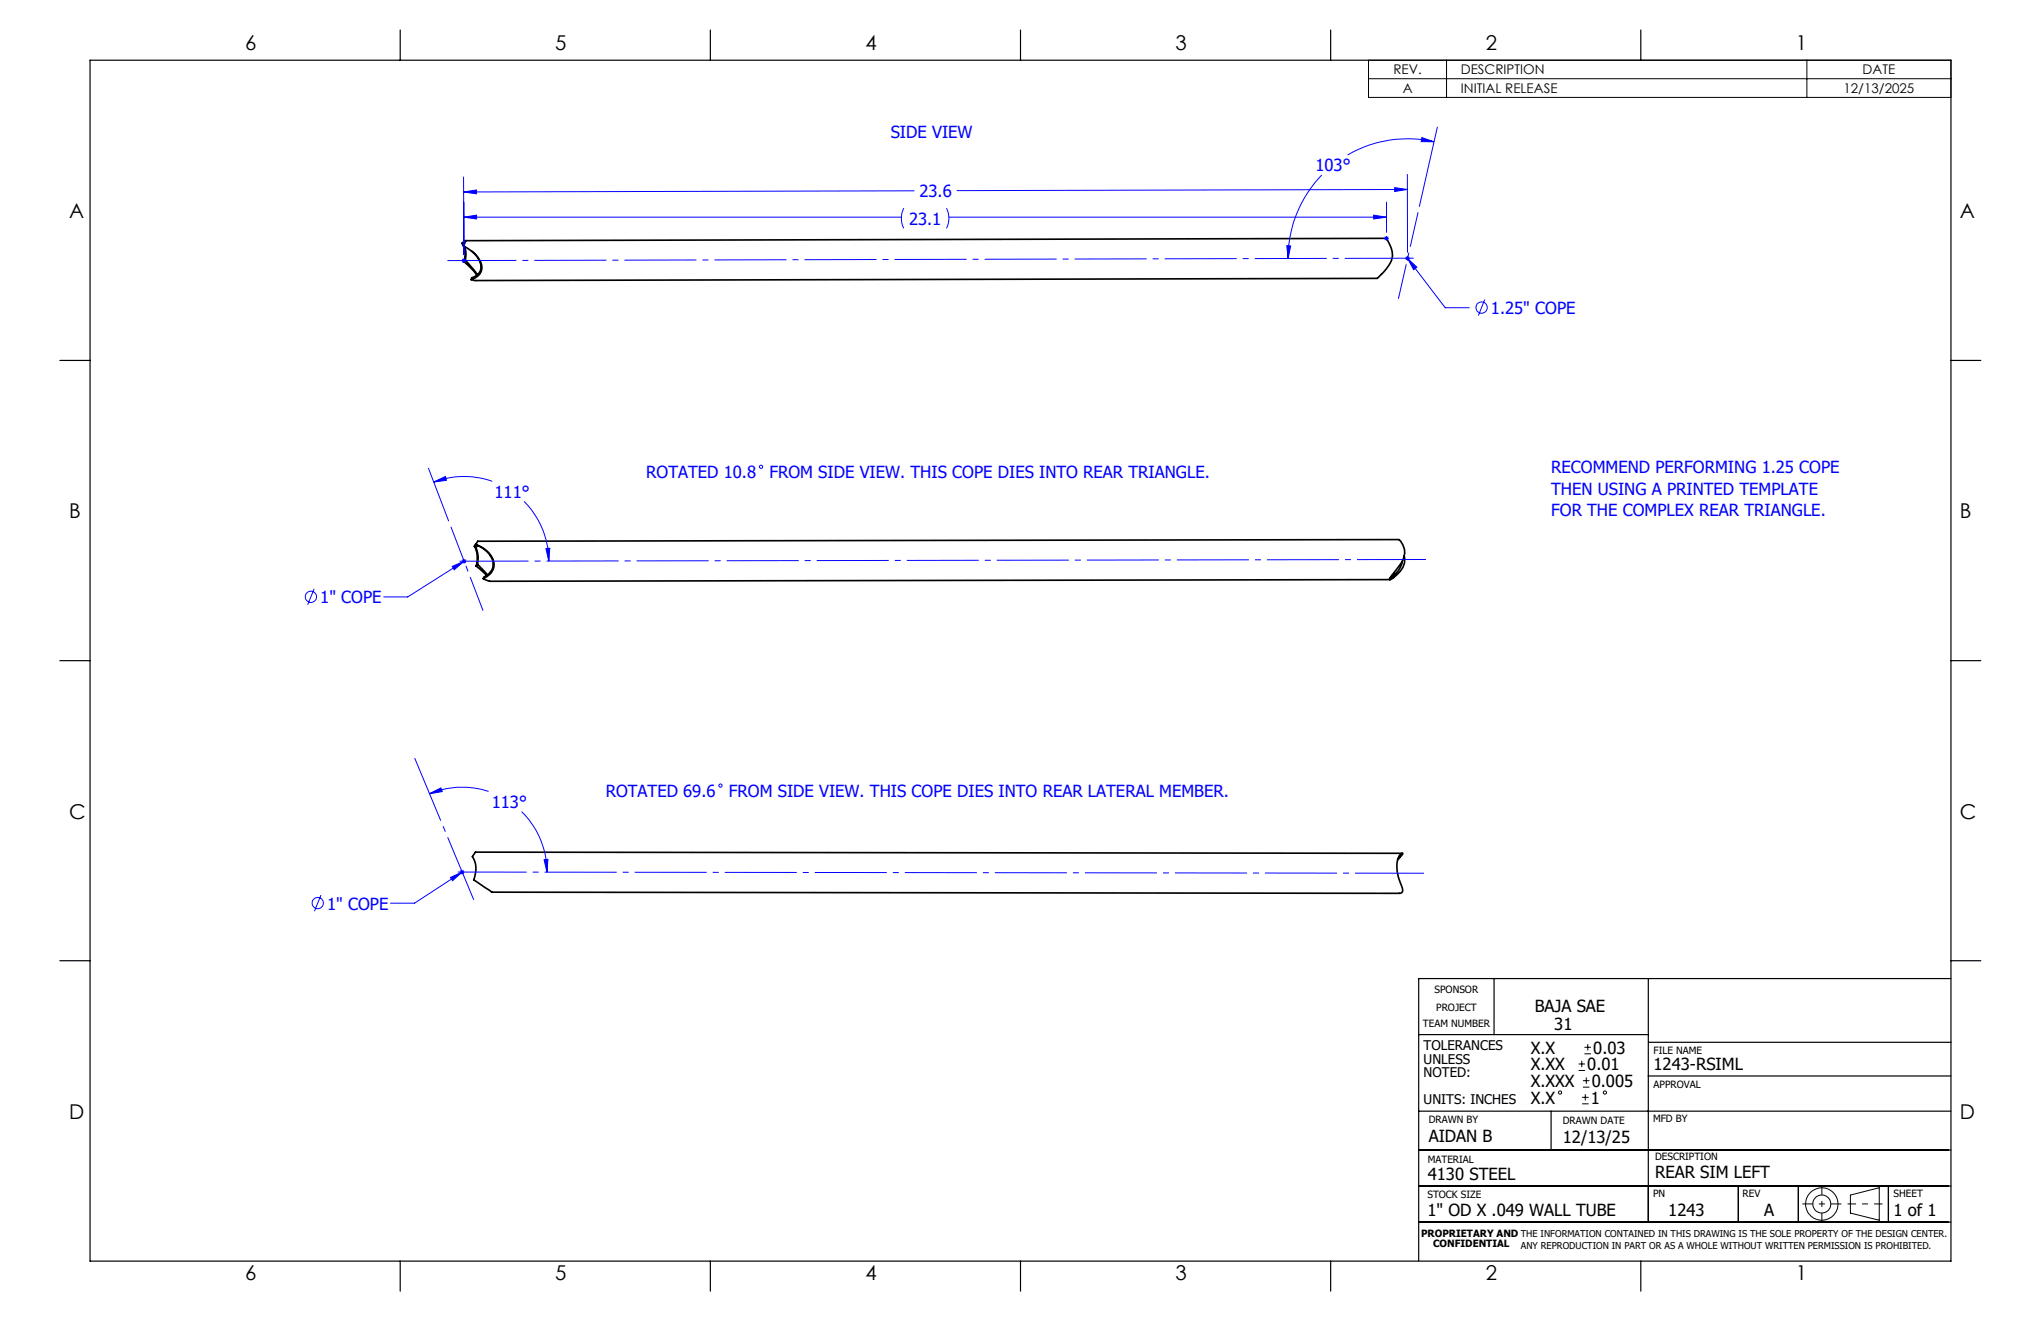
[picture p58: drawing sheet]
<svg xmlns="http://www.w3.org/2000/svg" width="432mm" height="279mm" viewBox="0 0 432 279" stroke-linecap="round" stroke-linejoin="round" font-family="sans-serif">
<defs><g id="words">
<g font-size="4.3">
<text x="51.9" y="10.7">6</text>
<text x="117.5" y="10.7">5</text>
<text x="183.1" y="10.7">4</text>
<text x="248.7" y="10.7">3</text>
<text x="314.3" y="10.7">2</text>
<text x="379.9" y="10.7">1</text>
<text x="14.6" y="46.1">A</text>
<text x="414.7" y="46.1">A</text>
<text x="14.6" y="109.6">B</text>
<text x="414.7" y="109.6">B</text>
<text x="14.6" y="173.1">C</text>
<text x="414.7" y="173.1">C</text>
<text x="14.6" y="236.6">D</text>
<text x="414.7" y="236.6">D</text>
<text x="51.9" y="270.8">6</text>
<text x="117.5" y="270.8">5</text>
<text x="183.1" y="270.8">4</text>
<text x="248.7" y="270.8">3</text>
<text x="314.3" y="270.8">2</text>
<text x="379.9" y="270.8">1</text>
</g>
<g font-size="3.5" fill="#00f">
<text x="188.4" y="29.1">SIDE VIEW</text>
<text x="194.5" y="41.7">23.6</text>
<text x="278.3" y="36.3">103°</text>
<text x="192.3" y="47.5">23.1</text>
<text x="315.4" y="66.4">1.25&quot; COPE</text>
<text x="136.7" y="101.1">ROTATED 10.8</text>
<text x="162.8" y="101.1">FROM SIDE VIEW. THIS COPE DIES INTO REAR TRIANGLE.</text>
<text x="328.2" y="100.1">RECOMMEND PERFORMING 1.25 COPE</text>
<text x="104.6" y="105.3">111°</text>
<text x="328.2" y="104.6">THEN USING A PRINTED TEMPLATE</text>
<text x="328.2" y="109.1">FOR THE COMPLEX REAR TRIANGLE.</text>
<text x="67.8" y="127.6">1&quot; COPE</text>
<text x="104" y="170.9">113°</text>
<text x="128.2" y="168.5">ROTATED 69.6</text>
<text x="154.2" y="168.5">FROM SIDE VIEW. THIS COPE DIES INTO REAR LATERAL MEMBER.</text>
<text x="69.2" y="192.4">1&quot; COPE</text>
</g>
<g font-size="3.5">
<text x="324.7" y="214">BAJA SAE</text>
<text x="328.8" y="217.9">31</text>
<text x="323.8" y="222.9">X.X</text>
<text x="323.8" y="226.4">X.XX</text>
<text x="335.8" y="226.4">0.01</text>
<text x="337.1" y="222.9">0.03</text>
<text x="349.8" y="226.4">1243-RSIML</text>
<text x="323.8" y="229.9">X.XXX</text>
<text x="323.8" y="233.5">X.X</text>
<text x="336.6" y="233.5">1</text>
<text x="336.8" y="229.9">0.005</text>
<text x="302.3" y="241.5">AIDAN B</text>
<text x="330.6" y="241.7">12/13/25</text>
<text x="302.1" y="249.7">4130 STEEL</text>
<text x="350.1" y="249.1">REAR SIM LEFT</text>
<text x="302" y="257.2">1&quot; OD X .049 WALL TUBE</text>
<text x="352.9" y="257.2">1243</text>
<text x="373.2" y="257.2">A</text>
<text x="400.6" y="257.1">1 of 1</text>
</g>
<g font-size="2.8">
<text x="294.8" y="15.7">REV.</text>
<text x="309.1" y="15.7">DESCRIPTION</text>
<text x="394.1" y="15.7">DATE</text>
<text x="296.8" y="19.7">A</text>
<text x="309.1" y="19.7">INITIAL RELEASE</text>
<text x="390" y="19.7">12/13/2025</text>
<text x="301.2" y="222.2">TOLERANCES</text>
<text x="301.2" y="225">UNLESS</text>
<text x="301.2" y="227.8">NOTED:</text>
<text x="301.2" y="233.5">UNITS: INCHES</text>
</g>
<g font-size="2.1">
<text x="303.5" y="210">SPONSOR</text>
<text x="303.8" y="213.9">PROJECT</text>
<text x="301" y="217.3">TEAM NUMBER</text>
<text x="349.8" y="222.9">FILE NAME</text>
<text x="349.8" y="230.2">APPROVAL</text>
<text x="302.3" y="237.5">DRAWN BY</text>
<text x="330.6" y="237.7">DRAWN DATE</text>
<text x="349.7" y="237.3">MFD BY</text>
<text x="302.1" y="245.9">MATERIAL</text>
<text x="350.1" y="245.4">DESCRIPTION</text>
<text x="302" y="253.3">STOCK SIZE</text>
<text x="349.7" y="253.3">PN</text>
<text x="368.7" y="253.2">REV</text>
<text x="400.6" y="253.2">SHEET</text>
<text x="300.7" y="261.6">PROPRIETARY AND THE INFORMATION CONTAINED IN THIS DRAWING IS THE SOLE PROPERTY OF THE DESIGN CENTER.</text>
<text x="303.2" y="263.8">CONFIDENTIAL</text>
</g>
<text font-size="2" x="321.8" y="264.2">ANY REPRODUCTION IN PART OR AS A WHOLE WITHOUT WRITTEN PERMISSION IS PROHIBITED.</text>
</g></defs>
<g fill="none" stroke="#000" stroke-width=".35">
<path d="M97.8 51.5l.7-.6-.5 1.1a6.4 6.4 0 0 1 4 4.5 2.67 2.67 0 0 1-2.3 2.6M97.8 51.5l.3 .5M97.8 51.5l.3 .4M98.1 52.1l.3 1.3-.2 2M98.2 55.4l1.4 1.3 1.3 1.5M98.3 52.1l.1 .3a5.2 5.2 0 0 1 .1 2.6M98.4 50.9l194.9-.5 .1 .2a4.7 4.7 0 0 1-.1 6.3l-1.9 2-190.7 .4-1-.2M98.5 55l1.8 2.1 .7 1M98.5 55l-.3 .4M99.7 53.1a4.1 4.1 0 0 1 1.9 4.2 2.75 2.75 0 0 1-1.7 1.4l-.2 .4M100.4 115.5l.5 1.6 .1 1.3-.2 1.3M100.4 115.5l.3 .4"/>
<path d="M100.6 115.1a5.4 5.4 0 0 1 3.9 4.2 3.3 3.3 0 0 1-2.3 3.1M100.6 115.1l.5-.6 194.9-.4a3.9 3.9 0 0 1-.1 5.8l-1.9 2.6M100.6 115.1l-.2 .4M100.7 115.1l.3 .2M100.7 115.9l.2 .6a6 6 0 0 1 .1 2.8M100.8 119.7l2.2 2M101 115.3a5.6 5.6 0 0 1 3.3 3.6 2.96 2.96 0 0 1-1.9 3.1l-.2 .4M101 115.3l-.3 .6M101 119.3l2.2 2.3M101 119.3l-.2 .4M296.7 118.7a5.2 5.2 0 0 1-2.1 3.3M297.1 117.6a4.3 4.3 0 0 1-2.2 4.5"/>
<path d="M102.2 122.4l1.4 .5 190.5-.3h-.1M294.6 122l-.5 .2M294.6 122l.3 .1M294.9 122.1l-.8 .5M295.9 181.2l.4-.3-.6 .8M296.7 180.5l-196.1-.3-.7 1a5.2 5.2 0 0 1 .3 4.9l3.9 2.6 191.9 .2 .6-.1a1.99 1.99 0 0 0-.3-2 6.5 6.5 0 0 1-.2-5.8l.4-.5h.3l-1.1 1.4"/>
</g>
<g fill="none" stroke="#00f" stroke-width=".21">
<path d="M98.1 37.4v16.5v-11.1M279.6 37a25.5 25.5 0 0 0-7.1 17.7M295.1 39.7l2.6 .4-2.6 .4zM297.7 36.9l.1 16.5M300.8 29.1l2.6 .9h-2.7zM303.4 30a25 25 0 0 0-18.3 2.8M304.1 26.9l-3.8 16.8M97.6 55.1h1M97.8 54.8l.7 .7M98.1 40.6l2.7-.4v.8zM98.1 45.9l2.7-.4v.8zM98.1 54.6v1"/>
<path d="M98.1 45.9h92.6M98.5 54.8l-.7 .7M191.2 44a4.9 4.9 0 0 0 0 4.3M193.4 40.4l-95.3 .2M200.2 44a4.6 4.6 0 0 1 0 4.3M200.8 45.9h92.5M272.2 52h.8l-.5 2.7zM290.6 45.5l2.7 .4-2.7 .4zM292.8 50.4h1M292.9 50.1l.8 .7M293.3 42.8v6.3M293.3 49.9v1"/>
<path d="M293.7 50.1l-.8 .7M297.3 54.6h1M297.4 54.3l.7 .7M297.7 40.1l-95.2 .2M297.8 54.6l2 1.9-.7 .5zM297.8 54.1v1M297.8 54.6l8 10.5h5M298.1 54.3l-.7 .7M314.1 63.4l-1.3 3.3M90.6 99l4.3 11.2M91.8 102l2.4-1.2 .2 .8zM95.7 119.8l2.5-1.1-2.1 1.8z"/>
<path d="M97.7 118.7h1M97.8 118.4l.7 .7M98.2 118.2v1M98.2 118.7l-11.9 7.6h-5.1M98.5 118.4l-.7 .7M104.1 101.8a18.1 18.1 0 0 0-12.3 .2M110.9 106a18.1 18.1 0 0 1 5.2 12.7M115.5 116h.8l-.2 2.7zM66.5 124.5l-1.4 3.4M90.8 167.9l2.5-1.2 .3 .7zM103.4 167.4a18.1 18.1 0 0 0-12.6 .5M110.3 171.7a17.9 17.9 0 0 1 5.4 12.8"/>
<path d="M67.9 189.3l-1.4 3.4M95.3 185.6l2.5-1.1-2.1 1.8zM97.3 184.5h.9M97.4 184.1l.7 .7M97.8 184v1M97.8 184.5l-10.1 6.5h-5.1M98.1 184.1l-.7 .7M115.1 181.8h.8l-.2 2.7z"/>
<circle cx="313.5" cy="65.1" r="1.19"/>
<circle cx="161" cy="98.7" r=".34"/>
<circle cx="65.8" cy="126.2" r="1.18"/>
<circle cx="152.4" cy="166.1" r=".33"/>
<circle cx="67.2" cy="191" r="1.19"/>
</g>
<g fill="none" stroke="#000" stroke-width=".21">
<path d="M289.5 12.7h123.2v7.9h-123.2zM289.5 16.7h123.2M306 12.7v7.9M382.3 12.7v7.9M334 226.4h1.3M334 225h1.3M334.6 224.4v1.3M334.7 233.5h1.4M334.7 232.1h1.4M334.9 229.9h1.4M334.9 228.6h1.4M335.2 222.9h1.4"/>
<path d="M335.2 221.5h1.4M335.4 231.4v1.4M335.6 227.9v1.3M335.9 220.8v1.4M391.5 252.8l6.1-1.6v6.9l-6.1-1.5z"/>
<circle cx="330" cy="231.1" r=".34"/>
<circle cx="339.5" cy="231.1" r=".34"/>
<circle cx="385.4" cy="254.6" r="1.9"/>
<circle cx="385.4" cy="254.7" r="3.4"/>
</g>
<path d="M381.3 254.6h8.3" fill="none" stroke="#000" stroke-width=".21" stroke-dasharray="15.2 1.3 1.3 1.3" stroke-dashoffset="13" stroke-linecap="butt"/>
<path d="M385.4 250.8v7.7" fill="none" stroke="#000" stroke-width=".21" stroke-dasharray="15.2 1.3 1.3 1.3" stroke-dashoffset="13.3" stroke-linecap="butt"/>
<path d="M390.9 254.6h7.4" fill="none" stroke="#000" stroke-width=".21" stroke-dasharray="15.2 1.3 1.3 1.3" stroke-dashoffset="13.4" stroke-linecap="butt"/>
<path d="M94.7 55.1l204.4-.5M97.2 118.7l204.5-.4M96.8 184.4l204.5 .3" fill="none" stroke="#00f" stroke-width=".21" stroke-dasharray="15.2 1.3 1.3 1.3" stroke-dashoffset=".7" stroke-linecap="butt"/>
<path d="M295.8 63.2l4.2-18.3" fill="none" stroke="#00f" stroke-width=".21" stroke-dasharray="15.2 1.3 1.3 1.3" stroke-dashoffset="7.8" stroke-linecap="butt"/>
<path d="M102.2 129.1l-6.8-17.7" fill="none" stroke="#00f" stroke-width=".21" stroke-dasharray="15.2 1.3 1.3 1.3" stroke-dashoffset="7.7" stroke-linecap="butt"/>
<path d="M87.7 160.3l12.5 30" fill="none" stroke="#00f" stroke-width=".21" stroke-dasharray="15.2 1.3 1.3 1.3" stroke-dashoffset=".9" stroke-linecap="butt"/>
<g fill="none" stroke="#000" stroke-width=".25">
<path d="M19 12.7h393.7v254h-393.7zM84.7 6.4v6.3M150.3 6.4v6.3M215.9 6.4v6.3M281.5 6.4v6.3M347.1 6.4v6.3M12.7 76.2h6.3M412.7 76.2h6.4M12.7 139.7h6.3M412.7 139.7h6.4M12.7 203.2h6.3M300.1 218.8h48.6"/>
<path d="M316.1 206.9v11.9M348.7 207v51.5M412.7 207h-112.6v59.7M412.7 203.2h6.4M300.1 235h112.6M328.2 235v8.2M348.7 227.6h64M348.8 220.5h64M300.1 258.5h112.6M300.1 250.9h112.6M300.1 243.2h112.6M367.8 250.9v7.6"/>
<path d="M380.5 250.9v7.6M399.5 250.9v7.6M84.7 266.7v6.4M150.3 266.7v6.4M215.9 266.7v6.4M281.5 266.7v6.4M347.1 266.7v6.4"/>
</g>
<g fill="#00f">
<path d="M300.8 29.1l2.6 .9h-2.7zM272.2 52h.8l-.5 2.7zM297.8 54.6l2 1.9-.7 .5zM95.7 119.8l2.5-1.1-2.1 1.8zM95.3 185.6l2.5-1.1-2.1 1.8z"/>
<path d="M98.1 40.6l2.7-.4v.8zM295.1 39.7l2.6 .4-2.6 .4zM98.1 45.9l2.7-.4v.8zM290.6 45.5l2.7 .4-2.7 .4z"/>
<path d="M91.8 102l2.6-.4-.2-.8zM115.5 116l.6 2.7 .2-2.7zM115.1 181.8h.8l-.2 2.7zM90.8 167.9l2.5-1.2 .3 .7z"/>
</g>
<use href="#words"/>
</svg>
